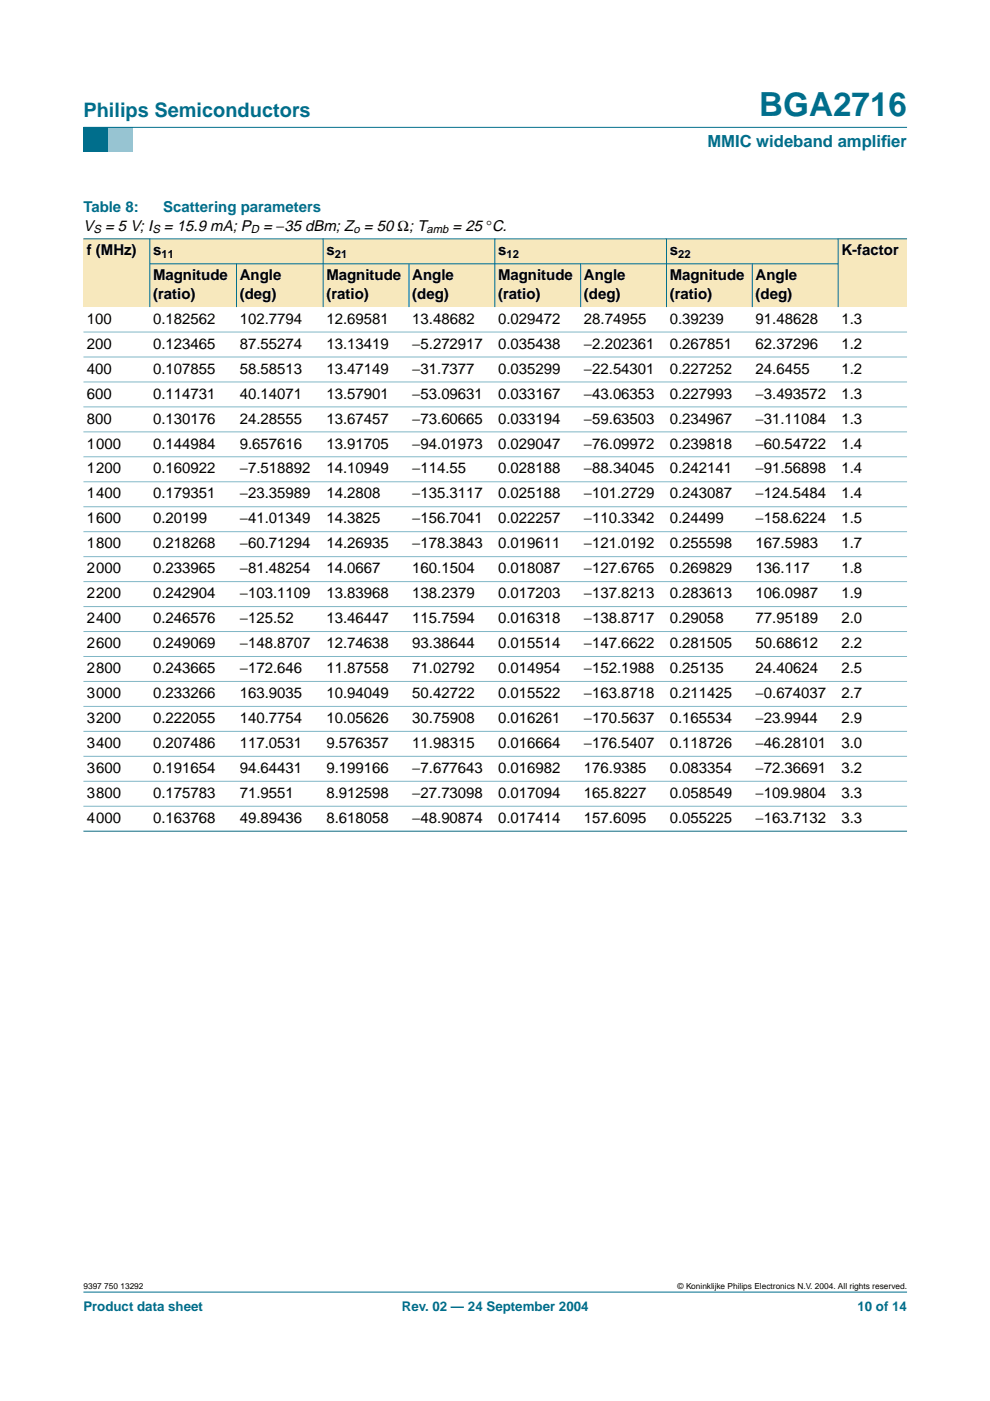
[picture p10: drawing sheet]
<svg xmlns="http://www.w3.org/2000/svg" width="210mm" height="297mm" viewBox="0 0 210 297" stroke-linecap="round" stroke-linejoin="round" font-family="sans-serif">
<defs><g id="words">
<text font-size="7.1" fill="#006e8c" x="160.9" y="24.7">BGA2716</text>
<text font-size="4.2" fill="#006e8c" x="17.7" y="24.9">Philips Semiconductors</text>
<g font-size="3.5" fill="#006e8c">
<text x="150" y="31.1">MMIC wideband amplif</text>
<text x="186.8" y="31.1">ier</text>
</g>
<g font-size="3.2" fill="#006e8c">
<text x="17.7" y="45">Table 8:</text>
<text x="34.6" y="45">Scattering parameters</text>
</g>
<g font-size="3.2">
<text x="17.7" y="48.9">V</text>
<text x="22.3" y="48.9">= 5 V; I</text>
<text x="34.8" y="48.9">= 15.9 mA; P</text>
<text x="55.8" y="48.9">= −35 dBm; Z = 50 Ω; T</text>
<text x="96" y="48.9">= 25 °C.</text>
<text x="18.4" y="54.2">f (MHz)</text>
<text x="32.5" y="54.2">s</text>
<text x="32.5" y="59.5">Magnitude</text>
<text x="50.8" y="59.5">Angle</text>
<text x="69.2" y="54.2">s</text>
<text x="69.2" y="59.5">Magnitude</text>
<text x="87.4" y="59.5">Angle</text>
<text x="105.6" y="54.2">s</text>
<text x="105.6" y="59.5">Magnitude</text>
<text x="123.8" y="59.5">Angle</text>
<text x="142" y="54.2">s</text>
<text x="142" y="59.5">Magnitude</text>
<text x="160.2" y="59.5">Angle</text>
<text x="178.4" y="54.2">K-factor</text>
<text x="32.5" y="63.3">(ratio)</text>
<text x="50.8" y="63.3">(deg)</text>
<text x="69.2" y="63.3">(ratio)</text>
<text x="87.4" y="63.3">(deg)</text>
<text x="105.6" y="63.3">(ratio)</text>
<text x="123.8" y="63.3">(deg)</text>
<text x="142" y="63.3">(ratio)</text>
<text x="160.2" y="63.3">(deg)</text>
<text x="18.4" y="68.6">100</text>
<text x="32.5" y="68.6">0.182562</text>
<text x="50.8" y="68.6">102.7794</text>
<text x="69.2" y="68.6">12.69581</text>
<text x="87.4" y="68.6">13.48682</text>
<text x="105.6" y="68.6">0.029472</text>
<text x="123.8" y="68.6">28.74955</text>
<text x="142" y="68.6">0.39239</text>
<text x="160.2" y="68.6">91.48628</text>
<text x="178.4" y="68.6">1.3</text>
<text x="18.4" y="73.9">200</text>
<text x="32.5" y="73.9">0.123465</text>
<text x="50.8" y="73.9">87.55274</text>
<text x="69.2" y="73.9">13.13419</text>
<text x="87.4" y="73.9">−5.272917</text>
<text x="105.6" y="73.9">0.035438</text>
<text x="123.8" y="73.9">−2.202361</text>
<text x="142" y="73.9">0.267851</text>
<text x="160.2" y="73.9">62.37296</text>
<text x="178.4" y="73.9">1.2</text>
<text x="18.4" y="79.2">400</text>
<text x="32.5" y="79.2">0.107855</text>
<text x="50.8" y="79.2">58.58513</text>
<text x="69.2" y="79.2">13.47149</text>
<text x="87.4" y="79.2">−31.7377</text>
<text x="105.6" y="79.2">0.035299</text>
<text x="123.8" y="79.2">−22.54301</text>
<text x="142" y="79.2">0.227252</text>
<text x="160.2" y="79.2">24.6455</text>
<text x="178.4" y="79.2">1.2</text>
<text x="18.4" y="84.5">600</text>
<text x="18.4" y="89.8">800</text>
<text x="32.5" y="84.5">0.114731</text>
<text x="32.5" y="89.8">0.130176</text>
<text x="50.8" y="84.5">40.14071</text>
<text x="50.8" y="89.8">24.28555</text>
<text x="69.2" y="84.5">13.57901</text>
<text x="69.2" y="89.8">13.67457</text>
<text x="87.4" y="84.5">−53.09631</text>
<text x="87.4" y="89.8">−73.60665</text>
<text x="105.6" y="84.5">0.033167</text>
<text x="105.6" y="89.8">0.033194</text>
<text x="123.8" y="84.5">−43.06353</text>
<text x="123.8" y="89.8">−59.63503</text>
<text x="142" y="84.5">0.227993</text>
<text x="142" y="89.8">0.234967</text>
<text x="160.2" y="84.5">−3.493572</text>
<text x="160.2" y="89.8">−31.11084</text>
<text x="178.4" y="84.5">1.3</text>
<text x="178.4" y="89.8">1.3</text>
<text x="18.4" y="95.1">1000</text>
<text x="32.5" y="95.1">0.144984</text>
<text x="50.8" y="95.1">9.657616</text>
<text x="69.2" y="95.1">13.91705</text>
<text x="87.4" y="95.1">−94.01973</text>
<text x="105.6" y="95.1">0.029047</text>
<text x="123.8" y="95.1">−76.09972</text>
<text x="142" y="95.1">0.239818</text>
<text x="160.2" y="95.1">−60.54722</text>
<text x="178.4" y="95.1">1.4</text>
<text x="18.4" y="100.4">1200</text>
<text x="32.5" y="100.4">0.160922</text>
<text x="50.8" y="100.4">−7.518892</text>
<text x="69.2" y="100.4">14.10949</text>
<text x="87.4" y="100.4">−114.55</text>
<text x="105.6" y="100.4">0.028188</text>
<text x="123.8" y="100.4">−88.34045</text>
<text x="142" y="100.4">0.242141</text>
<text x="160.2" y="100.4">−91.56898</text>
<text x="178.4" y="100.4">1.4</text>
<text x="18.4" y="105.7">1400</text>
<text x="32.5" y="105.7">0.179351</text>
<text x="50.8" y="105.7">−23.35989</text>
<text x="69.2" y="105.7">14.2808</text>
<text x="87.4" y="105.7">−135.3117</text>
<text x="105.6" y="105.7">0.025188</text>
<text x="123.8" y="105.7">−101.2729</text>
<text x="142" y="105.7">0.243087</text>
<text x="160.2" y="105.7">−124.5484</text>
<text x="178.4" y="105.7">1.4</text>
<text x="18.4" y="111">1600</text>
<text x="32.5" y="111">0.20199</text>
<text x="50.8" y="111">−41.01349</text>
<text x="69.2" y="111">14.3825</text>
<text x="87.4" y="111">−156.7041</text>
<text x="105.6" y="111">0.022257</text>
<text x="123.8" y="111">−110.3342</text>
<text x="142" y="111">0.24499</text>
<text x="160.2" y="111">−158.6224</text>
<text x="178.4" y="111">1.5</text>
<text x="18.4" y="116.3">1800</text>
<text x="32.5" y="116.3">0.218268</text>
<text x="50.8" y="116.3">−60.71294</text>
<text x="69.2" y="116.3">14.26935</text>
<text x="87.4" y="116.3">−178.3843</text>
<text x="105.6" y="116.3">0.019611</text>
<text x="123.8" y="116.3">−121.0192</text>
<text x="142" y="116.3">0.255598</text>
<text x="160.2" y="116.3">167.5983</text>
<text x="178.4" y="116.3">1.7</text>
<text x="18.4" y="121.6">2000</text>
<text x="32.5" y="121.6">0.233965</text>
<text x="50.8" y="121.6">−81.48254</text>
<text x="69.2" y="121.6">14.0667</text>
<text x="87.4" y="121.6">160.1504</text>
<text x="105.6" y="121.6">0.018087</text>
<text x="123.8" y="121.6">−127.6765</text>
<text x="142" y="121.6">0.269829</text>
<text x="160.2" y="121.6">136.117</text>
<text x="178.4" y="121.6">1.8</text>
<text x="18.4" y="126.8">2200</text>
<text x="32.5" y="126.8">0.242904</text>
<text x="50.8" y="126.8">−103.1109</text>
<text x="69.2" y="126.8">13.83968</text>
<text x="87.4" y="126.8">138.2379</text>
<text x="105.6" y="126.8">0.017203</text>
<text x="123.8" y="126.8">−137.8213</text>
<text x="142" y="126.8">0.283613</text>
<text x="160.2" y="126.8">106.0987</text>
<text x="178.4" y="126.8">1.9</text>
<text x="18.4" y="132.1">2400</text>
<text x="18.4" y="137.4">2600</text>
<text x="32.5" y="132.1">0.246576</text>
<text x="32.5" y="137.4">0.249069</text>
<text x="50.8" y="132.1">−125.52</text>
<text x="50.8" y="137.4">−148.8707</text>
<text x="69.2" y="132.1">13.46447</text>
<text x="69.2" y="137.4">12.74638</text>
<text x="87.4" y="132.1">115.7594</text>
<text x="87.4" y="137.4">93.38644</text>
<text x="105.6" y="132.1">0.016318</text>
<text x="105.6" y="137.4">0.015514</text>
<text x="123.8" y="132.1">−138.8717</text>
<text x="123.8" y="137.4">−147.6622</text>
<text x="142" y="132.1">0.29058</text>
<text x="142" y="137.4">0.281505</text>
<text x="160.2" y="132.1">77.95189</text>
<text x="160.2" y="137.4">50.68612</text>
<text x="178.4" y="132.1">2.0</text>
<text x="178.4" y="137.4">2.2</text>
<text x="18.4" y="142.7">2800</text>
<text x="32.5" y="142.7">0.243665</text>
<text x="50.8" y="142.7">−172.646</text>
<text x="69.2" y="142.7">11.87558</text>
<text x="87.4" y="142.7">71.02792</text>
<text x="105.6" y="142.7">0.014954</text>
<text x="123.8" y="142.7">−152.1988</text>
<text x="142" y="142.7">0.25135</text>
<text x="160.2" y="142.7">24.40624</text>
<text x="178.4" y="142.7">2.5</text>
<text x="18.4" y="148">3000</text>
<text x="32.5" y="148">0.233266</text>
<text x="50.8" y="148">163.9035</text>
<text x="69.2" y="148">10.94049</text>
<text x="87.4" y="148">50.42722</text>
<text x="105.6" y="148">0.015522</text>
<text x="123.8" y="148">−163.8718</text>
<text x="142" y="148">0.211425</text>
<text x="160.2" y="148">−0.674037</text>
<text x="178.4" y="148">2.7</text>
<text x="18.4" y="153.3">3200</text>
<text x="32.5" y="153.3">0.222055</text>
<text x="50.8" y="153.3">140.7754</text>
<text x="69.2" y="153.3">10.05626</text>
<text x="87.4" y="153.3">30.75908</text>
<text x="105.6" y="153.3">0.016261</text>
<text x="123.8" y="153.3">−170.5637</text>
<text x="142" y="153.3">0.165534</text>
<text x="160.2" y="153.3">−23.9944</text>
<text x="178.4" y="153.3">2.9</text>
<text x="18.4" y="158.6">3400</text>
<text x="32.5" y="158.6">0.207486</text>
<text x="50.8" y="158.6">117.0531</text>
<text x="69.2" y="158.6">9.576357</text>
<text x="87.4" y="158.6">11.98315</text>
<text x="105.6" y="158.6">0.016664</text>
<text x="123.8" y="158.6">−176.5407</text>
<text x="142" y="158.6">0.118726</text>
<text x="160.2" y="158.6">−46.28101</text>
<text x="178.4" y="158.6">3.0</text>
<text x="18.4" y="163.9">3600</text>
<text x="32.5" y="163.9">0.191654</text>
<text x="50.8" y="163.9">94.64431</text>
<text x="69.2" y="163.9">9.199166</text>
<text x="87.4" y="163.9">−7.677643</text>
<text x="105.6" y="163.9">0.016982</text>
<text x="123.8" y="163.9">176.9385</text>
<text x="142" y="163.9">0.083354</text>
<text x="160.2" y="163.9">−72.36691</text>
<text x="178.4" y="163.9">3.2</text>
<text x="18.4" y="169.2">3800</text>
<text x="32.5" y="169.2">0.175783</text>
<text x="50.8" y="169.2">71.9551</text>
<text x="69.2" y="169.2">8.912598</text>
<text x="87.4" y="169.2">−27.73098</text>
<text x="105.6" y="169.2">0.017094</text>
<text x="123.8" y="169.2">165.8227</text>
<text x="142" y="169.2">0.058549</text>
<text x="160.2" y="169.2">−109.9804</text>
<text x="178.4" y="169.2">3.3</text>
<text x="18.4" y="174.5">4000</text>
<text x="32.5" y="174.5">0.163768</text>
<text x="50.8" y="174.5">49.89436</text>
<text x="69.2" y="174.5">8.618058</text>
<text x="87.4" y="174.5">−48.90874</text>
<text x="105.6" y="174.5">0.017414</text>
<text x="123.8" y="174.5">157.6095</text>
<text x="142" y="174.5">0.055225</text>
<text x="160.2" y="174.5">−163.7132</text>
<text x="178.4" y="174.5">3.3</text>
</g>
<g font-size="2.8" fill="#006e8c">
<text x="17.7" y="278">Product data sheet</text>
<text x="85.2" y="278">Rev. 02 — 24 September 2004</text>
<text x="181.8" y="278">10 of 14</text>
</g>
<g font-size="2.4">
<text x="19.8" y="49.4">S</text>
<text x="32.3" y="49.4">S</text>
<text x="53.2" y="49.4">D</text>
<text x="74.9" y="49.4">o</text>
<text x="90.4" y="49.4">amb</text>
<text x="34.2" y="54.7">11</text>
<text x="71" y="54.7">21</text>
<text x="107.4" y="54.7">12</text>
<text x="143.8" y="54.7">22</text>
</g>
<g font-size="1.8">
<text x="17.7" y="273.4">9397 750 13292</text>
<text x="143.7" y="273.4">© Koninklijke Philips Electronics N.V. 2004. All rights reserved.</text>
</g>
</g></defs>
<path d="M17.7 273.9h174.6z" fill="#006e8c" stroke="#006e8c" stroke-width=".21"/>
<path d="M17.7 27h5.3v5.3h-5.3z" fill-rule="evenodd" fill="#006e8c"/>
<path d="M23 27h5.3v5.3h-5.3z" fill-rule="evenodd" fill="#96c4d6"/>
<path d="M17.7 27h174.6z" fill="#006e8c" stroke="#006e8c" stroke-width=".21"/>
<g fill="#f7e8bd">
<path d="M17.7 50.6h14.1v14.5h-14.1z" fill-rule="evenodd"/>
<path d="M31.8 50.6h36.7v5.3h-36.7z" fill-rule="evenodd"/>
<path d="M68.5 50.6h36.4v5.3h-36.4z" fill-rule="evenodd"/>
<path d="M104.9 50.6h36.4v5.3h-36.4z" fill-rule="evenodd"/>
<path d="M141.3 50.6h36.4v5.3h-36.4z" fill-rule="evenodd"/>
<path d="M177.7 50.6h14.6v14.5h-14.6z" fill-rule="evenodd"/>
<path d="M31.8 55.9h18.3v9.2h-18.3z" fill-rule="evenodd"/>
<path d="M50.1 55.9h18.4v9.2h-18.4z" fill-rule="evenodd"/>
<path d="M68.5 55.9h18.2v9.2h-18.2z" fill-rule="evenodd"/>
<path d="M86.7 55.9h18.2v9.2h-18.2z" fill-rule="evenodd"/>
<path d="M104.9 55.9h18.2v9.2h-18.2z" fill-rule="evenodd"/>
<path d="M123.1 55.9h18.2v9.2h-18.2z" fill-rule="evenodd"/>
<path d="M141.3 55.9h18.2v9.2h-18.2z" fill-rule="evenodd"/>
<path d="M159.5 55.9h18.2v9.2h-18.2z" fill-rule="evenodd"/>
</g>
<g fill="#006e8c" stroke="#006e8c" stroke-width=".21">
<path d="M31.8 50.6v14.5z"/>
<path d="M50.1 55.9v9.2z"/>
<path d="M68.5 50.6v14.5z"/>
<path d="M86.7 55.9v9.2z"/>
<path d="M104.9 50.6v14.5z"/>
<path d="M123.1 55.9v9.2z"/>
<path d="M141.3 50.6v14.5z"/>
<path d="M159.5 55.9v9.2z"/>
<path d="M177.7 50.6v14.5z"/>
<path d="M17.7 50.6h174.6z"/>
<path d="M31.7 55.9h146z"/>
<path d="M17.7 176.2h174.6z"/>
</g>
<g fill="#80b6c6" stroke="#80b6c6" stroke-width=".21">
<path d="M17.7 70.4h174.6z"/>
<path d="M17.7 75.7h174.6z"/>
<path d="M17.7 81h174.6z"/>
<path d="M17.7 86.3h174.6z"/>
<path d="M17.7 91.6h174.6z"/>
<path d="M17.7 96.9h174.6z"/>
<path d="M17.7 102.1h174.6z"/>
<path d="M17.7 107.4h174.6z"/>
<path d="M17.7 112.7h174.6z"/>
<path d="M17.7 118h174.6z"/>
<path d="M17.7 123.3h174.6z"/>
<path d="M17.7 128.6h174.6z"/>
<path d="M17.7 133.9h174.6z"/>
<path d="M17.7 139.2h174.6z"/>
<path d="M17.7 144.5h174.6z"/>
<path d="M17.7 149.8h174.6z"/>
<path d="M17.7 155.1h174.6z"/>
<path d="M17.7 160.4h174.6z"/>
<path d="M17.7 165.6h174.6z"/>
<path d="M17.7 170.9h174.6z"/>
</g>
<use href="#words"/>
</svg>
